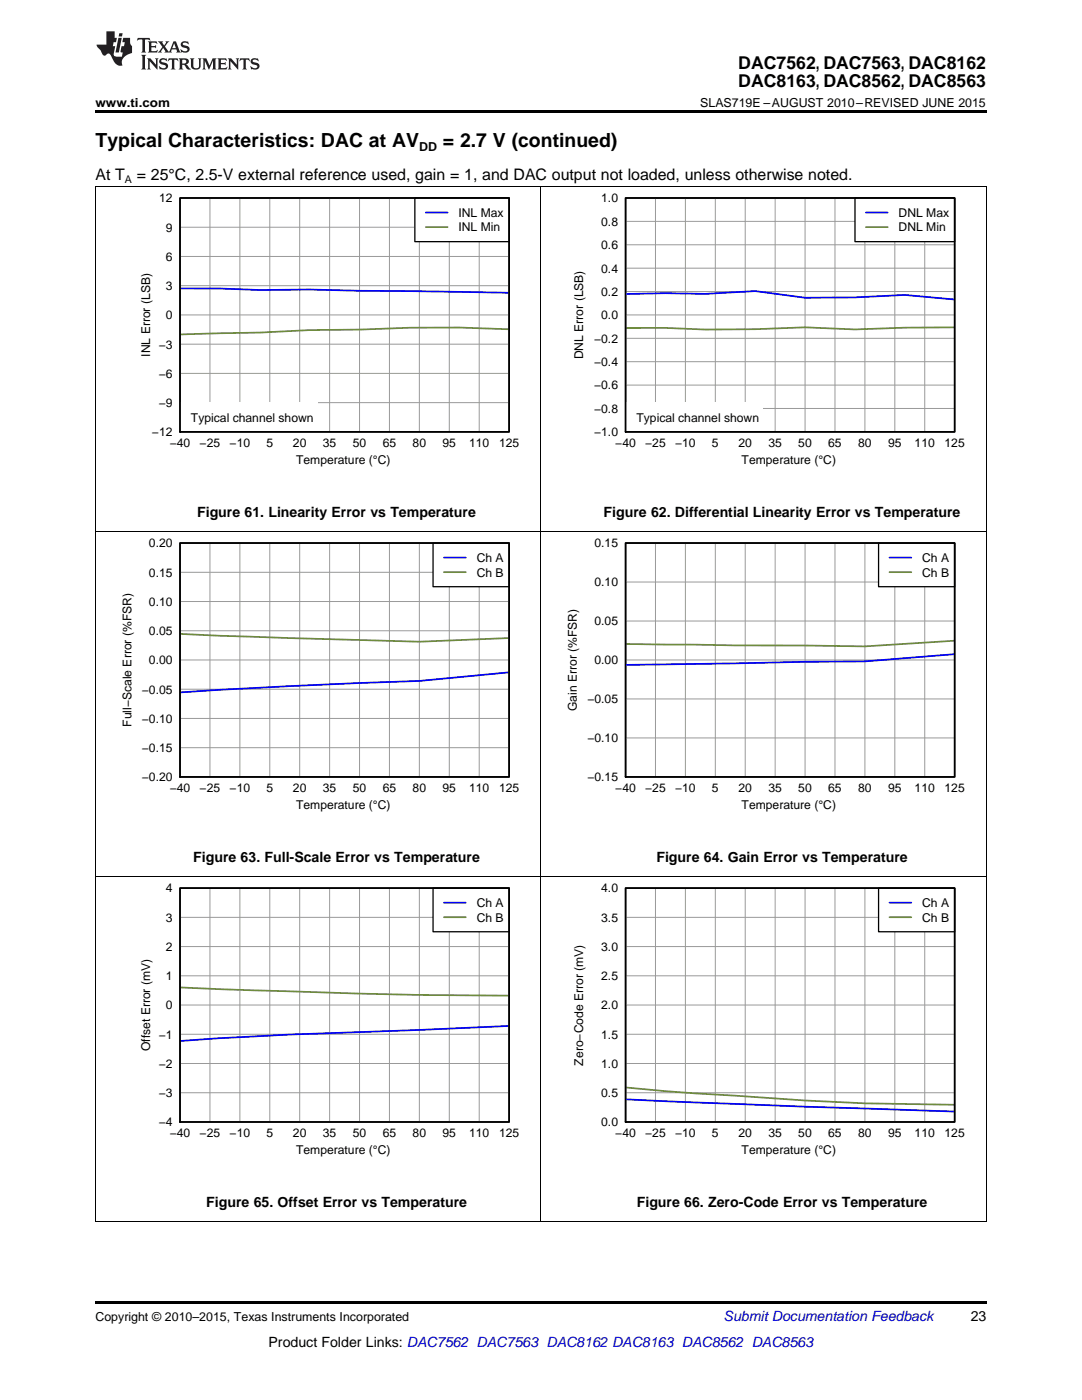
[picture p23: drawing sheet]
<svg xmlns="http://www.w3.org/2000/svg" width="216mm" height="279mm" viewBox="0 0 216 279" stroke-linecap="round" stroke-linejoin="round" font-family="sans-serif">
<defs><g id="words">
<g font-size="3.9">
<text x="19" y="29.3">Typical Characteristics: DAC at AV</text>
<text x="88.4" y="29.3">= 2.7 V (continued)</text>
</g>
<g font-size="3.5">
<text x="147.3" y="13.8">DAC7562, DAC7563, DAC8162</text>
<text x="147.3" y="17.3">DAC8163, DAC8562, DAC8563</text>
</g>
<g font-size="3.2">
<text x="19" y="36">At T</text>
<text x="27.3" y="36">= 25°C, 2.5-V external reference used, gain = 1, and DAC output not loaded, unless otherwise noted.</text>
</g>
<g font-size="2.8">
<text x="39.3" y="103.1">Figure 61. Linearity Error vs Temperature</text>
<text x="120.4" y="103.1">Figure 62. Differential Linearity Error vs Temperature</text>
<text x="38.6" y="171.9">Figure 63. Full-Scale Error vs Temperature</text>
<text x="131" y="171.9">Figure 64. Gain Error vs Temperature</text>
<text x="41.2" y="240.8">Figure 65. Offset Error vs Temperature</text>
<text x="127.1" y="240.8">Figure 66. Zero-Code Error vs Temperature</text>
<text x="193.7" y="263.6">23</text>
<text x="53.6" y="268.9">Product Folder Links: DAC7562 DAC7563 DAC8162 DAC8163 DAC8562 DAC8563</text>
</g>
<text font-size="2.8" fill="#0000c8" x="144.4" y="263.6">Submit Documentation Feedback</text>
<g font-size="2.5">
<text x="19" y="21.4">www.ti.com</text>
<text x="139.7" y="21.4">SLAS719E –AUGUST 2010–REVISED JUNE 2015</text>
<text x="83.6" y="30.1">DD</text>
<text x="19" y="263.6">Copyright © 2010–2015, Texas Instruments Incorporated</text>
</g>
<g font-size="2.4">
<text x="31.7" y="40.4">12</text>
<text x="120" y="40.4">1.0</text>
<text x="33.1" y="46.2">9</text>
<text x="91.5" y="43.3">INL Max</text>
<text x="91.5" y="46.2">INL Min</text>
<text x="120" y="45.1">0.8</text>
<text x="179.3" y="43.3">DNL Max</text>
<text x="179.3" y="46.2">DNL Min</text>
<text x="33.1" y="52.1">6</text>
<text x="120" y="49.7">0.6</text>
<text x="33.1" y="57.9">3</text>
<text x="120" y="59.1">0.2</text>
<text x="120" y="54.4">0.4</text>
<text x="33.1" y="63.7">0</text>
<text x="120" y="63.7">0.0</text>
<text x="30" y="71.2" transform="rotate(-90 30 71.2)">INL Error (LSB)</text>
<text x="31.7" y="69.6">−3</text>
<text x="116.4" y="71.7" transform="rotate(-90 116.4 71.7)">DNL Error (LSB)</text>
<text x="118.6" y="68.4">−0.2</text>
<text x="31.7" y="75.4">−6</text>
<text x="118.6" y="77.7">−0.6</text>
<text x="118.6" y="73.1">−0.4</text>
<text x="31.7" y="81.2">−9</text>
<text x="118.6" y="82.4">−0.8</text>
<text x="30.3" y="87.1">−12</text>
<text x="33.9" y="89.2">−40</text>
<text x="38.1" y="84.2">Typical channel shown</text>
<text x="39.8" y="89.2">−25</text>
<text x="45.8" y="89.2">−10</text>
<text x="53.2" y="89.2">5</text>
<text x="58.5" y="89.2">20</text>
<text x="64.4" y="89.2">35</text>
<text x="70.4" y="89.2">50</text>
<text x="76.4" y="89.2">65</text>
<text x="82.3" y="89.2">80</text>
<text x="88.3" y="89.2">95</text>
<text x="93.6" y="89.2">110</text>
<text x="99.6" y="89.2">125</text>
<text x="118.6" y="87.1">−1.0</text>
<text x="122.8" y="89.2">−40</text>
<text x="127" y="84.2">Typical channel shown</text>
<text x="128.7" y="89.2">−25</text>
<text x="134.7" y="89.2">−10</text>
<text x="142.1" y="89.2">5</text>
<text x="147.4" y="89.2">20</text>
<text x="153.3" y="89.2">35</text>
<text x="159.3" y="89.2">50</text>
<text x="165.3" y="89.2">65</text>
<text x="171.2" y="89.2">80</text>
<text x="177.2" y="89.2">95</text>
<text x="182.5" y="89.2">110</text>
<text x="188.5" y="89.2">125</text>
<text x="59.1" y="92.7">Temperature (°C)</text>
<text x="148" y="92.7">Temperature (°C)</text>
<text x="29.7" y="109.2">0.20</text>
<text x="95.1" y="112.2">Ch A</text>
<text x="118.6" y="109.2">0.15</text>
<text x="184" y="112.2">Ch A</text>
<text x="29.7" y="115.1">0.15</text>
<text x="95.1" y="115.1">Ch B</text>
<text x="118.6" y="117">0.10</text>
<text x="184" y="115.1">Ch B</text>
<text x="29.7" y="120.9">0.10</text>
<text x="118.6" y="124.8">0.05</text>
<text x="29.7" y="126.7">0.05</text>
<text x="29.7" y="132.6">0.00</text>
<text x="118.6" y="132.6">0.00</text>
<text x="28.3" y="138.4">−0.05</text>
<text x="115.1" y="141.9" transform="rotate(-90 115.1 141.9)">Gain Error (%FSR)</text>
<text x="117.2" y="140.4">−0.05</text>
<text x="26.2" y="145.1" transform="rotate(-90 26.2 145.1)">Full−Scale Error (%FSR)</text>
<text x="28.3" y="144.3">−0.10</text>
<text x="117.2" y="148.1">−0.10</text>
<text x="28.3" y="155.9">−0.20</text>
<text x="28.3" y="150.1">−0.15</text>
<text x="117.2" y="155.9">−0.15</text>
<text x="33.9" y="158">−40</text>
<text x="39.8" y="158">−25</text>
<text x="45.8" y="158">−10</text>
<text x="53.2" y="158">5</text>
<text x="58.5" y="158">20</text>
<text x="59.1" y="161.5">Temperature (°C)</text>
<text x="64.4" y="158">35</text>
<text x="70.4" y="158">50</text>
<text x="76.4" y="158">65</text>
<text x="82.3" y="158">80</text>
<text x="88.3" y="158">95</text>
<text x="93.6" y="158">110</text>
<text x="99.6" y="158">125</text>
<text x="122.8" y="158">−40</text>
<text x="128.7" y="158">−25</text>
<text x="134.7" y="158">−10</text>
<text x="142.1" y="158">5</text>
<text x="147.4" y="158">20</text>
<text x="148" y="161.5">Temperature (°C)</text>
<text x="153.3" y="158">35</text>
<text x="159.3" y="158">50</text>
<text x="165.3" y="158">65</text>
<text x="171.2" y="158">80</text>
<text x="177.2" y="158">95</text>
<text x="182.5" y="158">110</text>
<text x="188.5" y="158">125</text>
<text x="33.1" y="178.1">4</text>
<text x="120" y="178.1">4.0</text>
<text x="33.1" y="183.9">3</text>
<text x="95.1" y="181">Ch A</text>
<text x="95.1" y="183.9">Ch B</text>
<text x="120" y="183.9">3.5</text>
<text x="184" y="181">Ch A</text>
<text x="184" y="183.9">Ch B</text>
<text x="33.1" y="189.8">2</text>
<text x="120" y="189.8">3.0</text>
<text x="33.1" y="195.6">1</text>
<text x="120" y="195.6">2.5</text>
<text x="33.1" y="201.4">0</text>
<text x="120" y="201.4">2.0</text>
<text x="30" y="209.8" transform="rotate(-90 30 209.8)">Offset Error (mV)</text>
<text x="31.7" y="207.3">−1</text>
<text x="120" y="207.3">1.5</text>
<text x="31.7" y="213.1">−2</text>
<text x="116.4" y="212.6" transform="rotate(-90 116.4 212.6)">Zero−Code Error (mV)</text>
<text x="120" y="213.1">1.0</text>
<text x="31.7" y="218.9">−3</text>
<text x="120" y="218.9">0.5</text>
<text x="31.7" y="224.8">−4</text>
<text x="33.9" y="226.9">−40</text>
<text x="39.8" y="226.9">−25</text>
<text x="45.8" y="226.9">−10</text>
<text x="53.2" y="226.9">5</text>
<text x="58.5" y="226.9">20</text>
<text x="64.4" y="226.9">35</text>
<text x="70.4" y="226.9">50</text>
<text x="76.4" y="226.9">65</text>
<text x="82.3" y="226.9">80</text>
<text x="88.3" y="226.9">95</text>
<text x="93.6" y="226.9">110</text>
<text x="99.6" y="226.9">125</text>
<text x="120" y="224.8">0.0</text>
<text x="122.8" y="226.9">−40</text>
<text x="128.7" y="226.9">−25</text>
<text x="134.7" y="226.9">−10</text>
<text x="142.1" y="226.9">5</text>
<text x="147.4" y="226.9">20</text>
<text x="153.3" y="226.9">35</text>
<text x="159.3" y="226.9">50</text>
<text x="165.3" y="226.9">65</text>
<text x="171.2" y="226.9">80</text>
<text x="177.2" y="226.9">95</text>
<text x="182.5" y="226.9">110</text>
<text x="188.5" y="226.9">125</text>
<text x="59.1" y="230.4">Temperature (°C)</text>
<text x="148" y="230.4">Temperature (°C)</text>
</g>
<text font-size="2.1" x="24.9" y="36.6">A</text>
</g></defs>
<path d="M19 259.7h177.8v.5h-177.8z" fill="#000"/>
<path d="M19.1 175v68.8M107.9 175v68.8M196.8 175v68.8M19 243.8h177.8" fill="none" stroke="#000" stroke-width=".2"/>
<path d="M35.9 177.2h65.7v46.7h-65.7z" fill="none" stroke="#000" stroke-width=".26"/>
<g fill="none" stroke="#999" stroke-width=".2">
<path d="M35.9 177.2h65.7v46.7h-65.7zM41.9 177.2v46.7M47.9 177.2v46.7M53.8 177.2v46.7M59.8 177.2v46.7M65.8 177.2v46.7M71.7 177.2v46.7M77.7 177.2v46.7M83.7 177.2v46.7M89.7 177.2v46.7M95.6 177.2v46.7M35.9 194.7h65.7"/>
<path d="M35.9 188.9h65.7M35.9 183.1h65.7M35.9 218.1h65.7M35.9 212.2h65.7M35.9 206.4h65.7M35.9 200.6h65.7"/>
</g>
<path d="M101.6 204.7l-17.9 .8a1019.6 1019.6 0 0 0-47.8 2.3" fill="none" stroke="#00f" stroke-width=".35"/>
<path d="M35.9 197.1l14 .5a1497 1497 0 0 0 51.7 1.1" fill="none" stroke="#6e8b3d" stroke-width=".35"/>
<path d="M86.4 177.2h15.2v8.8h-15.2z" fill="#fff"/>
<path d="M86.4 177.2h15.2v8.8h-15.2zM124.8 177.2h65.7v46.7h-65.7z" fill="none" stroke="#000" stroke-width=".26"/>
<path d="M88.6 180.1h4.3M124.8 219.4l35.8 1.5 29.9 .9" fill="none" stroke="#00f" stroke-width=".35"/>
<path d="M88.6 183h4.3M124.8 217l14 1.2 21.8 1.4 12 .6 17.9 .3" fill="none" stroke="#6e8b3d" stroke-width=".35"/>
<path d="M35.9 177.2h65.7v46.7h-65.7z" fill="none" stroke="#000" stroke-width=".35"/>
<g fill="none" stroke="#999" stroke-width=".2">
<path d="M124.8 177.2h65.7v46.7h-65.7zM130.8 177.2v46.7M136.8 177.2v46.7M142.7 177.2v46.7M148.7 177.2v46.7M154.7 177.2v46.7M160.6 177.2v46.7M166.6 177.2v46.7M172.6 177.2v46.7M178.6 177.2v46.7M184.5 177.2v46.7M124.8 194.7h65.7"/>
<path d="M124.8 188.9h65.7M124.8 183.1h65.7M124.8 218.1h65.7M124.8 212.2h65.7M124.8 206.4h65.7M124.8 200.6h65.7"/>
</g>
<path d="M175.3 177.2h15.2v8.8h-15.2z" fill="#fff"/>
<path d="M35.9 108.4h65.7v46.7h-65.7zM175.3 177.2h15.2v8.8h-15.2z" fill="none" stroke="#000" stroke-width=".26"/>
<path d="M101.6 134.2l-17.9 1.7-25.9 1-21.9 1.3M177.5 180.1h4.3" fill="none" stroke="#00f" stroke-width=".35"/>
<path d="M35.9 126.5l21.9 .8 25.9 .8 17.9-.8M177.5 183h4.3" fill="none" stroke="#6e8b3d" stroke-width=".35"/>
<path d="M124.8 177.2h65.7v46.7h-65.7z" fill="none" stroke="#000" stroke-width=".35"/>
<path d="M19.1 106.1v68.9M107.9 106.1v68.9M196.8 106.1v68.9M19 174.9h177.8" fill="none" stroke="#000" stroke-width=".2"/>
<g fill="none" stroke="#999" stroke-width=".2">
<path d="M35.9 108.4h65.7v46.7h-65.7zM35.9 114.2h65.7M41.9 108.4v46.7M47.9 108.4v46.7M53.8 108.4v46.7M59.8 108.4v46.7M65.8 108.4v46.7M71.7 108.4v46.7M77.7 108.4v46.7M83.7 108.4v46.7M89.7 108.4v46.7M95.6 108.4v46.7"/>
<path d="M35.9 137.5h65.7M35.9 131.7h65.7M35.9 125.9h65.7M35.9 120h65.7M35.9 149.2h65.7M35.9 143.4h65.7"/>
</g>
<path d="M86.4 108.4h15.2v8.7h-15.2z" fill="#fff"/>
<path d="M86.4 108.4h15.2v8.7h-15.2zM124.8 108.4h65.7v46.7h-65.7z" fill="none" stroke="#000" stroke-width=".26"/>
<path d="M88.6 111.3h4.3M190.5 130.6l-17.9 1.4-47.8 .7" fill="none" stroke="#00f" stroke-width=".35"/>
<path d="M88.6 114.2h4.3M190.5 127.9l-17.9 1.1-47.8-.5" fill="none" stroke="#6e8b3d" stroke-width=".35"/>
<path d="M35.9 108.4h65.7v46.7h-65.7z" fill="none" stroke="#000" stroke-width=".35"/>
<g fill="none" stroke="#999" stroke-width=".2">
<path d="M124.8 108.4h65.7v46.7h-65.7zM124.8 116.2h65.7M130.8 108.4v46.7M136.8 108.4v46.7M142.7 108.4v46.7M148.7 108.4v46.7M154.7 108.4v46.7M160.6 108.4v46.7M166.6 108.4v46.7M172.6 108.4v46.7M178.6 108.4v46.7M184.5 108.4v46.7"/>
<path d="M124.8 139.5h65.7M124.8 131.7h65.7M124.8 123.9h65.7M124.8 147.3h65.7"/>
</g>
<path d="M175.3 108.4h15.2v8.7h-15.2z" fill="#fff"/>
<path d="M35.9 39.5h65.7v46.7h-65.7zM175.3 108.4h15.2v8.7h-15.2z" fill="none" stroke="#000" stroke-width=".26"/>
<path d="M35.9 57.6h8l7.9 .3 10-.1 39.8 .6M177.5 111.3h4.3" fill="none" stroke="#00f" stroke-width=".35"/>
<path d="M101.6 65.7l-10-.3h-9.9l-10 .4-9.9 .1-10 .5-15.9 .3M177.5 114.2h4.3" fill="none" stroke="#6e8b3d" stroke-width=".35"/>
<path d="M124.8 108.4h65.7v46.7h-65.7z" fill="none" stroke="#000" stroke-width=".35"/>
<path d="M19.1 37.2v68.9M107.9 37.2v68.9M196.8 37.2v68.9M19 106.1h177.8" fill="none" stroke="#000" stroke-width=".2"/>
<g fill="none" stroke="#999" stroke-width=".2">
<path d="M35.9 39.5h65.7v46.7h-65.7zM41.9 39.5v46.7M47.9 39.5v46.7M53.8 39.5v46.7M59.8 39.5v46.7M65.8 39.5v46.7M71.7 39.5v46.7M77.7 39.5v46.7M83.7 39.5v46.7M89.7 39.5v46.7M95.6 39.5v46.7M35.9 57h65.7"/>
<path d="M35.9 51.2h65.7M35.9 45.4h65.7M35.9 74.5h65.7M35.9 68.7h65.7M35.9 62.9h65.7M35.9 80.4h65.7"/>
</g>
<path d="M82.8 39.5h18.8v8.7h-18.8z" fill="#fff"/>
<path d="M82.8 39.5h18.8v8.7h-18.8z" fill="none" stroke="#000" stroke-width=".26"/>
<path d="M85 42.4h4.3" fill="none" stroke="#00f" stroke-width=".35"/>
<path d="M85 45.3h4.3" fill="none" stroke="#6e8b3d" stroke-width=".35"/>
<path d="M35.9 80.4h27.4v5.8h-27.4z" fill="#fff"/>
<path d="M35.9 39.5h65.7v46.7h-65.7z" fill="none" stroke="#000" stroke-width=".35"/>
<path d="M124.8 39.5h65.7v46.7h-65.7z" fill="none" stroke="#000" stroke-width=".26"/>
<g fill="none" stroke="#999" stroke-width=".2">
<path d="M124.8 39.5h65.7v46.7h-65.7zM130.8 39.5v46.7M136.8 39.5v46.7M142.7 39.5v46.7M148.7 39.5v46.7M154.7 39.5v46.7M160.6 39.5v46.7M166.6 39.5v46.7M172.6 39.5v46.7M178.6 39.5v46.7M184.5 39.5v46.7M124.8 58.2h65.7"/>
<path d="M124.8 53.5h65.7M124.8 48.8h65.7M124.8 44.2h65.7M124.8 76.9h65.7M124.8 72.2h65.7M124.8 67.5h65.7M124.8 62.9h65.7M124.8 81.5h65.7"/>
</g>
<path d="M124.8 58.7l8-.2 7.9 .2 10-.6 9.9 1.3h10l9.9-.5 10 .9" fill="none" stroke="#00f" stroke-width=".35"/>
<path d="M190.5 65.3l-10 .1-9.9 .3-10-.4-9.9 .4-10 .1-7.9-.4-8 .1" fill="none" stroke="#6e8b3d" stroke-width=".35"/>
<path d="M170.6 39.5h19.9v8.7h-19.9z" fill="#fff"/>
<path d="M170.6 39.5h19.9v8.7h-19.9z" fill="none" stroke="#000" stroke-width=".26"/>
<path d="M172.8 42.4h4.3" fill="none" stroke="#00f" stroke-width=".35"/>
<path d="M172.8 45.3h4.3" fill="none" stroke="#6e8b3d" stroke-width=".35"/>
<path d="M124.8 80.4h27.4v5.8h-27.4z" fill="#fff"/>
<path d="M124.8 39.5h65.7v46.7h-65.7z" fill="none" stroke="#000" stroke-width=".35"/>
<path d="M19 37.2h177.8" fill="none" stroke="#000" stroke-width=".2"/>
<path d="M19 22h177.8v.5h-177.8z" fill="#000"/>
<g fill="#231f20">
<path d="M27.5 7.6l-.1 .5 .4-.2h.6v.1v2.1l-.2 .4h1l-.3-.4v-2.1l.1-.1h.5l.5 .2-.2-.5zM29.5 8.3l.2 .3v1.5l-.2 .4h1.8l.2-.6a1.04 1.04 0 0 1-1.3 .2v-.7h.6l.3 .2v-.6l-.3 .2h-.6v-.6l.8-.1 .4 .3-.2-.5zM31.5 8.3l.9 1.1-.9 1.1h.8l-.2-.2 .5-.7 .4 .7-.2 .2h1.5l-.1-.2 .1-.4h.9l.1 .4-.2 .2h1l-.3-.3-.7-1.9h-.5l-.9 2-.8-1 .9-1h-.8l.1 .3-.3 .5-.4-.6 .2-.2zM34.7 8.6l.4 1h-.7zM36.3 8.4a.63 .63 0 0 0-.2 .7 .63 .63 0 0 0 .6 .4l.6 .2 .1 .2a.75 .75 0 0 1-.7 .4 .75 .75 0 0 1-.6-.5l.1 .7 .1-.1a1.11 1.11 0 0 0 1.5-.6 1.13 1.13 0 0 0-1.2-.8l-.1-.4a1.04 1.04 0 0 1 1.2 .2l-.2-.5-.1 .1-.5-.2zM28.2 10.9l.2 .4v2.2l-.2 .4h1l-.3-.4v-2.2l.3-.4zM29.3 11.6l.3 .4v1.5l-.3 .4h.8l-.2-.4v-1.3l1.5 1.7v-1.9l.2-.4h-.7l.2 .4v.9l-1.1-1.3zM32 11.8a.62 .62 0 0 0-.2 .7 .62 .62 0 0 0 .6 .4l.6 .1 .1 .3a.76 .76 0 0 1-.7 .3 .76 .76 0 0 1-.6-.4l.1 .7 .1-.1a1.11 1.11 0 0 0 1.5-.6 1.13 1.13 0 0 0-1.2-.8l-.1-.4a1.04 1.04 0 0 1 1.2 .2l-.2-.6-.1 .1-.5-.1zM33.7 11.6l-.2 .6a.61 .61 0 0 1 .8-.3v1.6l-.2 .4h.9l-.2-.4v-1.6a.63 .63 0 0 1 .8 .3l-.2-.6zM35.6 11.6l.3 .4v1.5l-.3 .4h1l-.2-.2v-.8l.5 .2a.76 .76 0 0 0 1.2 .7l-1-1a.58 .58 0 0 0 .6-.5 .58 .58 0 0 0-.5-.6zM36.4 11.9h.1a.45 .45 0 0 1 .5 .1 .45 .45 0 0 1 .1 .5l-.7 .2zM37.9 11.6l.2 .2a2.17 2.17 0 0 0 .3 1.9 .99 .99 0 0 0 1.6-.6v-1.1l.2-.4h-.7l.2 .2a1.92 1.92 0 0 1-.2 1.8 .6 .6 0 0 1-.9-.5v-1.1l.2-.4zM40.4 11.6l.2 .4v1.5l-.2 .4h.7l-.2-.4v-1.4l.8 1.8 .8-1.8v1.4l-.2 .4h.9l-.2-.4v-1.5l.2-.4h-.8l-.6 1.5-.6-1.5zM43.4 11.6l.2 .4v1.5l-.2 .4h1.8l.2-.6a1.04 1.04 0 0 1-1.3 .1v-.6h.5l.4 .2v-.6l-.4 .2h-.5v-.7h.8l.3 .3-.1-.6zM45.5 11.6l.2 .4v1.5l-.2 .4h.7l-.2-.4v-1.3l1.5 1.7v-1.9l.2-.4h-.7l.2 .4v.9l-1.1-1.3zM47.9 11.6l-.1 .6a.61 .61 0 0 1 .8-.3v1.6l-.3 .4h1l-.3-.4 .1-1.6a.63 .63 0 0 1 .7 .3l-.1-.6zM50.2 11.8a.62 .62 0 0 0-.2 .7 .62 .62 0 0 0 .6 .4l.6 .1 .2 .3a.76 .76 0 0 1-.8 .3 .76 .76 0 0 1-.6-.4l.1 .7 .2-.1a1.11 1.11 0 0 0 1.5-.6 1.13 1.13 0 0 0-1.3-.8l-.1-.4a1.04 1.04 0 0 1 1.2 .2l-.1-.6-.2 .1-.5-.1z"/>
<path d="M21.2 6.3v2.6h-1.9l.1 .4 .7 .9a.91 .91 0 0 0 1 .8 .56 .56 0 0 1 .5-.3 .56 .56 0 0 1 .5 .3l.4 .8a1.53 1.53 0 0 0 1.9 1.2 1.54 1.54 0 0 1 1-2.1l.9-.3v-1.4a1.52 1.52 0 0 1-.3-1.6h-1.4l-.2 .8h.5l-.2 .8h-.4l-.2 1v.2l.4 .1-.2 .8a1.93 1.93 0 0 1-1.6-.3l.3-1.8h-.5l.2-.8h.4l.2-.8h-.4v-1.3zM23.6 7.6l-.6 2.9h.7l.6-2.9zM23.8 6.6l-.1 .7h.6l.2-.7z"/>
</g>
<use href="#words"/>
</svg>
